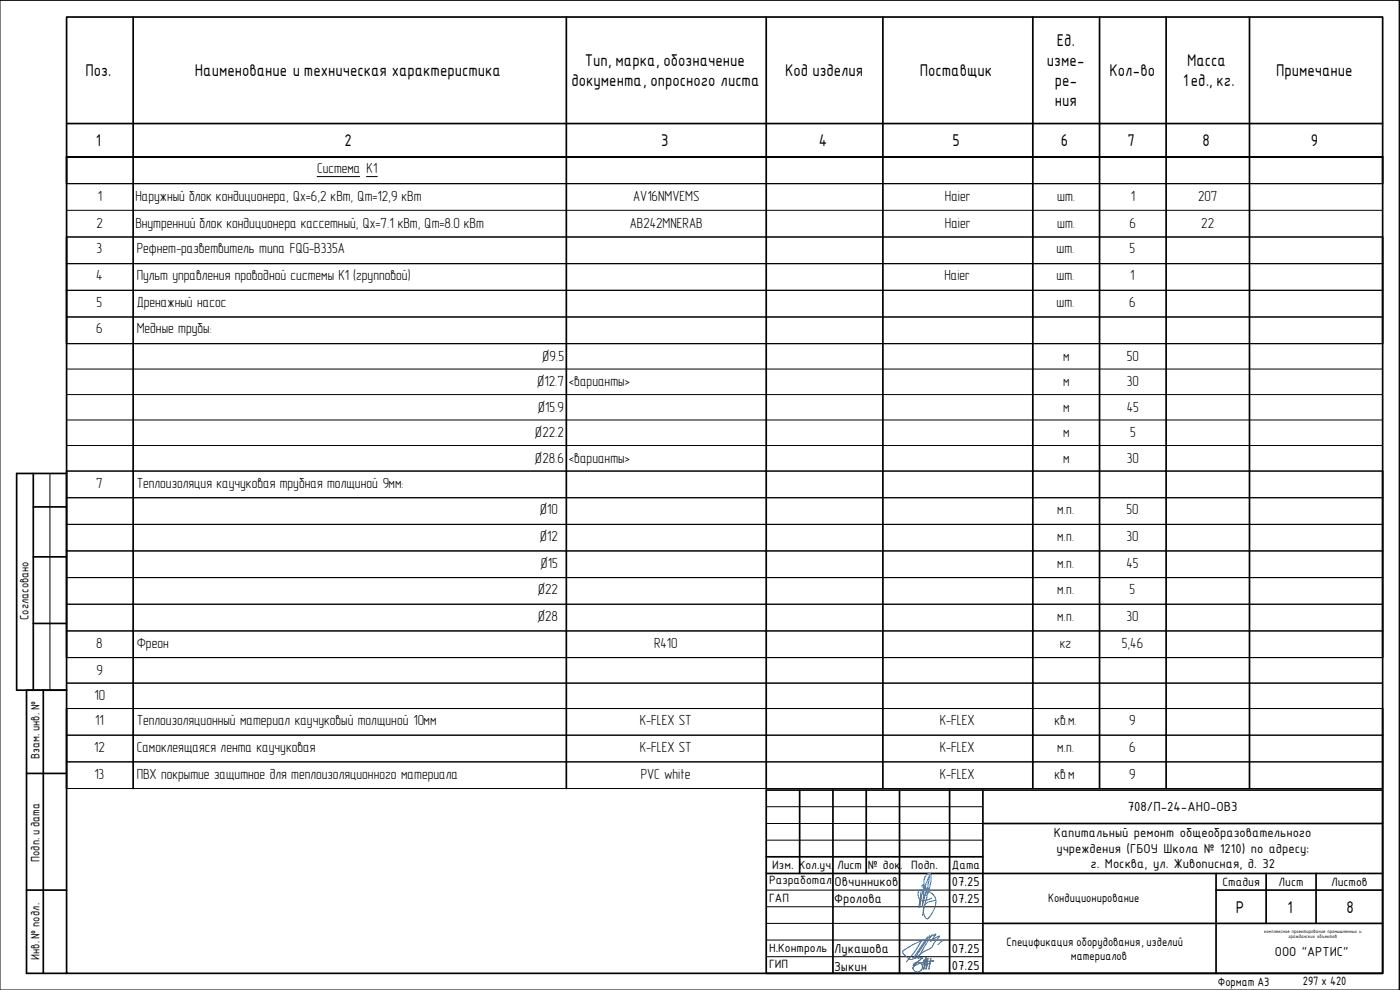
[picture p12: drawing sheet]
<svg xmlns="http://www.w3.org/2000/svg" width="420mm" height="297mm" viewBox="0 0 420 297" stroke-linecap="round" stroke-linejoin="round" font-family="sans-serif">
<defs><g id="words">
<g font-size="4.9">
<text x="317.2" y="13.7">Ед.</text>
<text x="25.7" y="22.7">Поз.</text>
<text x="58.5" y="22.7">Наименование и техническая характеристика</text>
<text x="175.5" y="19.7">Тип, марка, обозначение</text>
<text x="235.6" y="22.7">Код изделия</text>
<text x="276.1" y="22.7">Поставщик</text>
<text x="314.2" y="19.7">изме-</text>
<text x="333" y="22.7">Кол-во</text>
<text x="356.2" y="19.7">Масса</text>
<text x="382.9" y="22.7">Примечание</text>
<text x="171.5" y="25.7">документа, опросного листа</text>
<text x="316.5" y="25.7">ре-</text>
<text x="355.1" y="25.7">1ед., кг.</text>
<text x="316.5" y="31.8">ния</text>
<text x="28.7" y="43.7">1</text>
<text x="103.4" y="43.7">2</text>
<text x="198.5" y="43.7">3</text>
<text x="245.8" y="43.7">4</text>
<text x="285.9" y="43.7">5</text>
<text x="318.4" y="43.7">6</text>
<text x="338.4" y="43.7">7</text>
<text x="360.9" y="43.7">8</text>
<text x="393.4" y="43.7">9</text>
<text x="370.9" y="273.9">Р</text>
<text x="386.4" y="273.9">1</text>
<text x="404.1" y="273.9">8</text>
</g>
<g font-size="4.4">
<text x="95.2" y="52.1">Система К1</text>
<text x="29.3" y="60.4">1</text>
<text x="40.7" y="60.4">Наружный блок кондиционера, Qx=6,2 кВт, Qт=12,9 кВт</text>
<text x="190" y="60.4">AV16NMVEMS</text>
<text x="283.6" y="60.4">Haier</text>
<text x="317.3" y="60.4">шт.</text>
<text x="339.3" y="60.4">1</text>
<text x="359.6" y="60.4">207</text>
<text x="29" y="68.4">2</text>
<text x="40.6" y="68.4">Внутренний блок кондиционера кассетный, Qx=7.1 кВт, Qт=8.0 кВт</text>
<text x="189" y="68.4">AB242MNERAB</text>
<text x="283.6" y="68.4">Haier</text>
<text x="317.3" y="68.4">шт.</text>
<text x="339" y="68.4">6</text>
<text x="360.5" y="68.4">22</text>
<text x="29" y="76.1">3</text>
<text x="41" y="76.1">Рефнет-разветвитель типа FQG-B335A</text>
<text x="317.1" y="76.1">шт.</text>
<text x="339" y="76.1">5</text>
<text x="28.9" y="84.1">4</text>
<text x="41" y="84.1">Пульт управления проводной системы К1 (групповой)</text>
<text x="283.4" y="84.1">Haier</text>
<text x="317.1" y="84.1">шт.</text>
<text x="339.2" y="84.1">1</text>
<text x="29" y="92.1">5</text>
<text x="41" y="92.1">Дренажный насос</text>
<text x="317.1" y="92.1">шт.</text>
<text x="338.9" y="92.1">6</text>
<text x="28.9" y="100.1">6</text>
<text x="41" y="100.1">Медные трубы:</text>
<text x="162.6" y="108.2">Ø9.5</text>
<text x="319" y="108.2">м</text>
<text x="338.2" y="108.2">50</text>
<text x="161.1" y="115.9">Ø12.7 &lt;варианты&gt;</text>
<text x="319" y="115.9">м</text>
<text x="338.2" y="115.9">30</text>
<text x="161.3" y="123.6">Ø15.9</text>
<text x="319" y="123.6">м</text>
<text x="338.2" y="123.6">45</text>
<text x="160.4" y="131.2">Ø22.2</text>
<text x="319" y="131.2">м</text>
<text x="339.1" y="131.2">5</text>
<text x="160.4" y="138.8">Ø28.6 &lt;варианты&gt;</text>
<text x="319" y="138.8">м</text>
<text x="338.2" y="138.8">30</text>
<text x="28.9" y="146.3">7</text>
<text x="41" y="146.3">Теплоизоляция каучуковая трубная толщиной 9мм:</text>
<text x="161.9" y="154.3">Ø10</text>
<text x="317.3" y="154.3">м.п.</text>
<text x="338" y="154.3">50</text>
<text x="161.9" y="162.3">Ø12</text>
<text x="317.3" y="162.3">м.п.</text>
<text x="338" y="162.3">30</text>
<text x="162.1" y="170.3">Ø15</text>
<text x="317.3" y="170.3">м.п.</text>
<text x="338" y="170.3">45</text>
<text x="161.3" y="178.3">Ø22</text>
<text x="317.3" y="178.3">м.п.</text>
<text x="339" y="178.3">5</text>
<text x="161.3" y="186.3">Ø28</text>
<text x="317.3" y="186.3">м.п.</text>
<text x="338" y="186.3">30</text>
<text x="28.9" y="194.3">8</text>
<text x="41" y="194.3">Фреон</text>
<text x="196.3" y="194.3">R410</text>
<text x="318.1" y="194.3">кг</text>
<text x="336.6" y="194.3">5,46</text>
<text x="29" y="202.5">9</text>
<text x="28.4" y="210.1">10</text>
<text x="28.5" y="217.6">11</text>
<text x="41" y="217.6">Теплоизоляционный материал каучуковый толщиной 10мм</text>
<text x="192" y="217.6">K-FLEX ST</text>
<text x="282" y="217.6">K-FLEX</text>
<text x="316.4" y="217.6">кв.м.</text>
<text x="338.9" y="217.6">9</text>
<text x="28.2" y="225.6">12</text>
<text x="41" y="225.6">Самоклеящаяся лента каучуковая</text>
<text x="192" y="225.6">K-FLEX ST</text>
<text x="282" y="225.6">K-FLEX</text>
<text x="317.3" y="225.6">м.п.</text>
<text x="338.9" y="225.6">6</text>
<text x="28.3" y="233.6">13</text>
<text x="41" y="233.6">ПВХ покрытие защитное для теплоизоляционного материала</text>
<text x="192.3" y="233.6">PVC white</text>
<text x="282" y="233.6">K-FLEX</text>
<text x="316.4" y="233.6">квм</text>
<text x="338.9" y="233.6">9</text>
</g>
<text font-size="4.3" x="338.5" y="243.4">708/П-24-АНО-ОВ3</text>
<g font-size="4.2">
<text x="316.3" y="251.1">Капитальный ремонт общеобразовательного</text>
<text x="317" y="255.9">учреждения (ГБОУ Школа № 1210) по адресу:</text>
<text x="327.3" y="260.4">г. Москва, ул. Живописная, д. 32</text>
<text x="250.5" y="265.9">Овчинников</text>
<text x="285.7" y="265.9">07.25</text>
<text x="250.4" y="270.8">Фролова</text>
<text x="285.7" y="270.9">07.25</text>
<text x="250.4" y="285.8">Лукашова</text>
<text x="285.7" y="285.9">07.25</text>
<text x="382.6" y="286.8">ООО &quot;АРТИС&quot;</text>
<text x="250.4" y="291.2">Зыкин</text>
<text x="285.7" y="290.9">07.25</text>
</g>
<g font-size="3.9">
<text x="231.8" y="260.8">Изм. Кол.уч.</text>
<text x="251.2" y="260.8">Лист</text>
<text x="260.5" y="260.8">№ док.</text>
<text x="273.5" y="260.8">Подп.</text>
<text x="285.7" y="260.8">Дата</text>
<text x="230.8" y="265.4">Разработал</text>
<text x="366.9" y="265.8">Стадия</text>
<text x="383.7" y="265.8">Лист</text>
<text x="399.5" y="265.8">Листов</text>
<text x="230.8" y="270.5">ГАП</text>
<text x="230.8" y="285.5">Н.Контроль</text>
<text x="230.8" y="290.5">ГИП</text>
</g>
<g font-size="3.5">
<text x="8.6" y="186" transform="rotate(-90 8.6 186)">Согласовано</text>
<text x="11.9" y="227.7" transform="rotate(-90 11.9 227.7)">Взам. инв. №</text>
<text x="11.9" y="258.6" transform="rotate(-90 11.9 258.6)">Подп. и дата</text>
<text x="314.5" y="270.7">Кондиционирование</text>
<text x="302.1" y="283.9">Спецификация оборудования, изделий</text>
<text x="11.9" y="288" transform="rotate(-90 11.9 288)">Инв. № подл.</text>
<text x="321.4" y="288.1">материалов</text>
<text x="365.5" y="295.7">Формат А3</text>
<text x="391" y="295.6">297 х 420</text>
</g>
<g font-size="1.6">
<text x="379.4" y="279.9">комплексное проектирование промышленных и</text>
<text x="386.7" y="281.5">гражданских объектов</text>
</g>
</g></defs>
<g fill="none" stroke="#000" stroke-width=".51">
<path d="M40 5.1v50M170 5.1v50M230 5.1v50M265 5.1v50M310 5.1v50M330 5.1v50M350 5.1v50M375 5.1v50M20 37.1h395M20 55.1v-8h395v8M20 71.1v32M40 71.1v32"/>
<path d="M170 71.1v32M230 71.1v32M265 71.1v32M310 71.1v32M330 71.1v32M350 71.1v32M375 71.1v32M415 71.1v32M20 141.3v56M40 141.3v56M170 141.3v56M230 141.3v56"/>
<path d="M265 141.3v56M310 141.3v56M330 141.3v56M350 141.3v56M375 141.3v56M415 141.3v56M20 212.6v24M40 212.6v24M170 212.6v24M230 212.6v24M265 212.6v24M310 212.6v24"/>
<path d="M330 212.6v24M350 212.6v24M375 212.6v24M415 212.6v24"/>
</g>
<path d="M0 .1h419.9v296.9h-419.9zM419.9 .1h.1M419.9 .1v296.9M15 142.1v65" fill="none" stroke="#000" stroke-width=".3"/>
<path d="M20 5.1h395v286.9h-395zM20 47.1h395M10 152.1h10M10 142.1v65M20 142.1h-15v65h15M10 167.1h10M10 187.1h10M8 207.1v84.9h12M13 207.1v84.9M8 232.1h12M8 267.1h12" fill="none" stroke="#000" stroke-width=".51"/>
<path d="M20 55.1h395M20 71.1h395M20 63.1h395M20 118.4h395M20 110.7h395M20 103.1h395M20 133.7h395M20 126h395M20 141.3h395M20 197.3h395M20 205h395M20 212.6h395" fill="none" stroke="#000" stroke-width=".3"/>
<g fill="none" stroke="#000" stroke-width=".51">
<path d="M40 55.1v16M170 55.1v16M230 55.1v16M265 55.1v16M310 55.1v16M330 55.1v16M350 55.1v16M375 55.1v16M40 103.1v38.2M170 103.1v38.2M230 103.1v38.2M265 103.1v38.2"/>
<path d="M310 103.1v38.2M330 103.1v38.2M350 103.1v38.2M375 103.1v38.2M40 197.3v15.3M170 197.3v15.3M230 197.3v15.3M265 197.3v15.3M310 197.3v15.3M330 197.3v15.3M350 197.3v15.3M375 197.3v15.3"/>
</g>
<g fill="none" stroke="#000" stroke-width=".3">
<path d="M20 47.1h395M20 55.1h395M95.2 53h12.7M110 53h1.9M112 53h1.2M20 71.1h395M20 79.1h395M20 87.1h395M20 95.1h395M20 103.1h395M20 149.3h395M20 157.3h395"/>
<path d="M20 141.3h395M20 165.3h395M20 173.3h395M20 181.3h395M20 189.3h395M20 197.3h395M20 212.6h395M20 220.6h395M20 228.6h395M20 236.6h395"/>
</g>
<g fill="none" stroke="#000" stroke-width=".51">
<path d="M230 237.1h185v54.9h-185zM240 237.1v25M250 237.1v54.9M260 237.1v25M270 237.1v54.9M285 237.1v54.9M295 237.1v54.9M230 257.1h65M295 247.1h120M230 262.1h185M295 277.1h120M365 267.1h50"/>
<path d="M365 262.1v29.9M380 262.1v15M395 262.1v15"/>
</g>
<path d="M230 252.1h65M230 247.1h65M230 242h65M230 267.1h65M230 272.1h65M230 277.1h65M230 282.1h65M230 287h65" fill="none" stroke="#000" stroke-width=".3"/>
<g fill="none" stroke="#0060c2" stroke-width=".3">
<path d="M276.4 267.6l-.6 4.7 .8-3.5 .4-1.1 .2-.2-.4 4.5 1.2-4.6 .3 .9-1.4 6.4M279.6 269.5l-1.8 .7a1.77 1.77 0 0 1-2.1-.9 1.77 1.77 0 0 1 .5-2.3 3.9 3.9 0 0 1 4.6 4.4 7.4 7.4 0 0 1-2.5 4.3 3.2 3.2 0 0 1-.3-4.7l2.6-.8M273.9 287.4h3l-2.8 2.3M274.7 289.6a1.1 1.1 0 0 0-.5 1.5 1.1 1.1 0 0 0 1.6 .4 1.43 1.43 0 0 0 .7-2.3 1.43 1.43 0 0 0-2.4 .4M277.4 288.1h.1M277.4 288l-.6 2.4M277.4 288l-.2 2.7 .5-1.6 .1-1.8 .4 1.7-.2 1.7M278.2 289.2h.9M278.3 281.1l-4.4 6.8-.9-.1-1.9-1.6a.72 .72 0 0 1 .3-1.2l2.1-1.3 3.5-1.6-.6 .4-2.1 3.3-2.3 2.8M278.3 281.5l2.6-1.2-1.7 2.1 1.3-.9 1.5-.6-1.6 2-.7 1.4-2.8 1.5-1.5 1.2M278.5 287.6l-.6 3.2M279 280.7l-4.5 6.9"/>
<path d="M279.4 287.6l-.6 3.2M279.8 280.3l-2.3 3.5-1.9 3.7M280.2 288.3a11.3 11.3 0 0 0-5.5 1.3M283.6 281.9l-2.2 1.5"/>
</g>
<path d="M278.9 266.2l-.1 .7a1.54 1.54 0 0 1-1.1 1.7l-.3-.3-.2-.6a9.8 9.8 0 0 1 .7-5 .86 .86 0 0 1 .6-.7 .86 .86 0 0 1 .9 .4l-.2 3.1a.99 .99 0 0 1-.5 1 .99 .99 0 0 1-1.1 0l-.5-.2a.46 .46 0 0 1-.3-.5 .46 .46 0 0 1 .5-.4 .46 .46 0 0 1 .4 .5l.4 2 .9-5.2-2.2 5.1" fill="none" stroke="#007fff" stroke-width=".34"/>
<use href="#words"/>
</svg>
